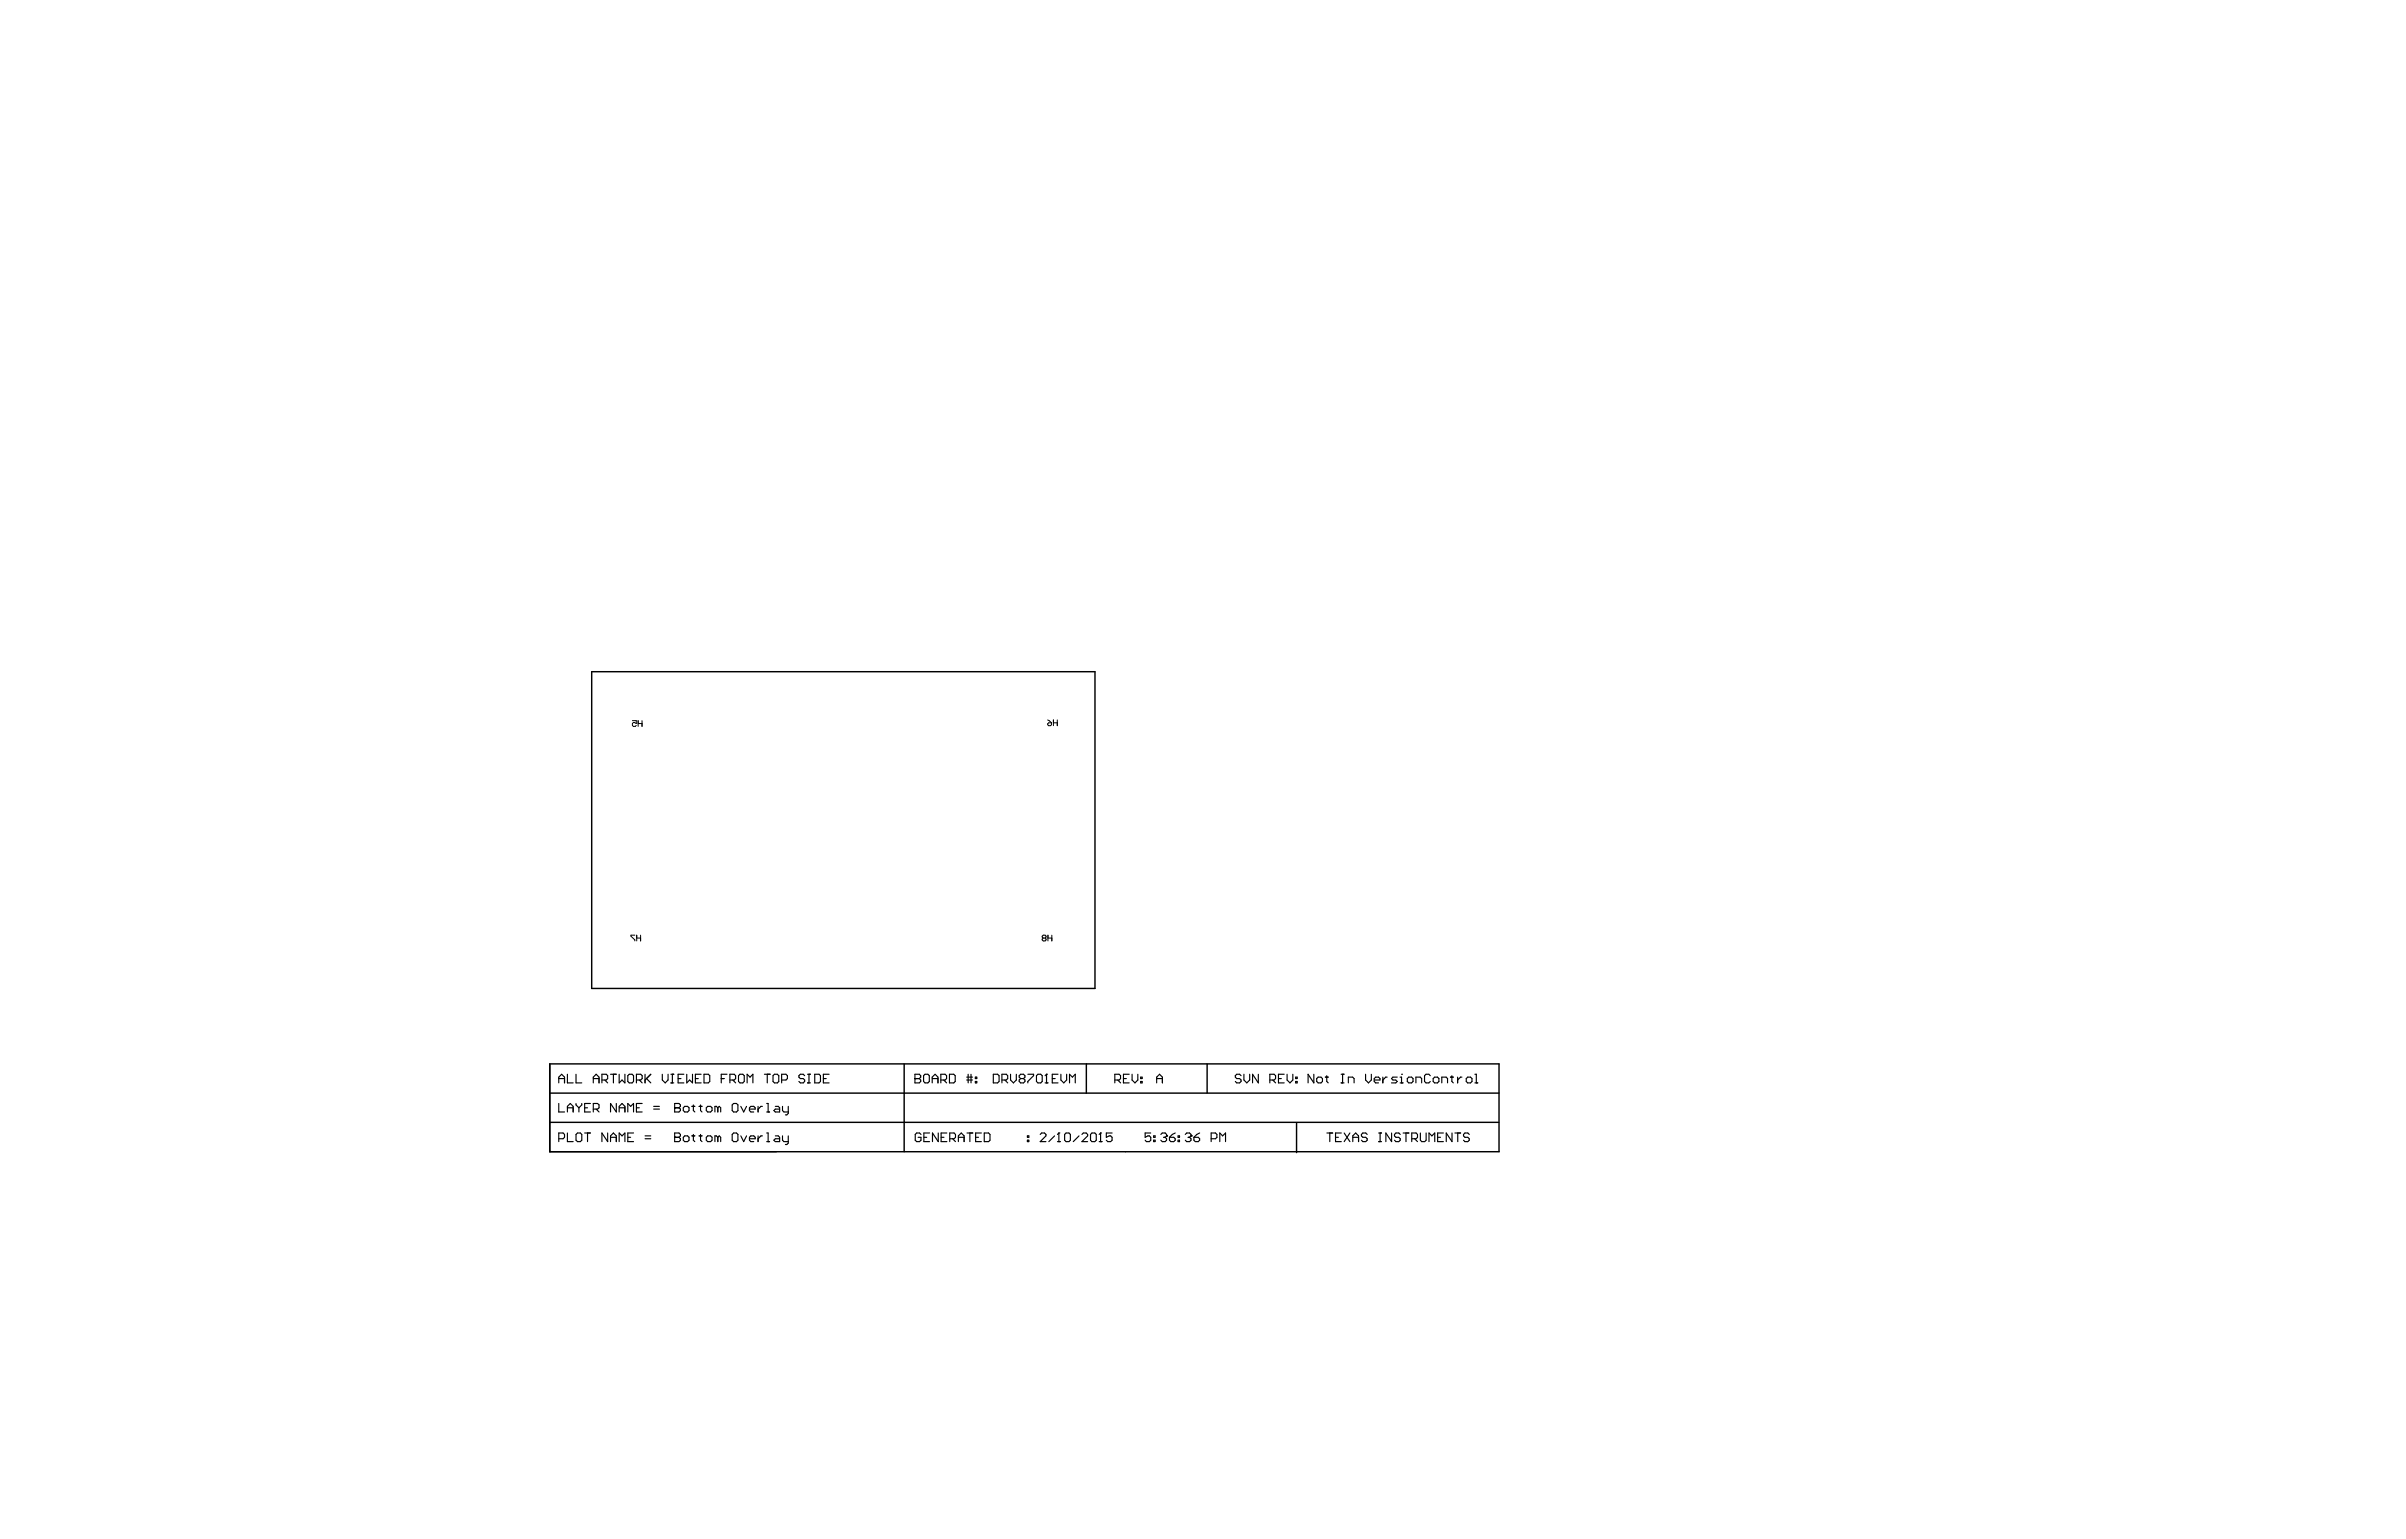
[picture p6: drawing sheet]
<svg xmlns="http://www.w3.org/2000/svg" width="424mm" height="271mm" viewBox="0 0 424 271" stroke-linecap="round" stroke-linejoin="round" font-family="sans-serif">
<path d="M104.2 118.3h88.6v55.7h-88.6zM96.8 187.3h167.2v15.5h-167.2zM96.8 197.6h167.1M96.8 192.4h167.2M159.2 187.3v15.5M191.3 187.3v5.1M212.6 187.3v5.1M228.3 197.8v5.1" fill="none" stroke="#000" stroke-width=".25"/>
<g fill="none" stroke="#000" stroke-width=".2">
<path d="M98.4 189.9h1M98.4 190.6v-1l.5-.5 .5 .5v1M98.4 194.3v1.5h1M99.9 189.1v1.5h1M99.9 195.8v-1l.5-.5 .5 .5v1M99.9 199.5v1.5h1M99.9 195h1M101.4 189.1v1.5h1M101.4 194.3v.2l.5 .5M101.7 199.5h.5l.2 .2v1l-.2 .3h-.5l-.3-.3v-1zM101.9 195v.8M102.4 194.3v.2l-.5 .5"/>
<path d="M103 199.5h1M103 195h.5M103.5 199.5v1.5M104 194.3h-1v1.5h1M104.5 189.9h1M104.5 195.3h.7l.3-.3v-.5l-.3-.2h-.7v1.5M104.5 190.6v-1l.5-.5 .5 .5v1M105 195.3l.5 .5M106 190.1h.8l.2-.2v-.5l-.2-.3h-.8v1.5M106.5 190.1l.5 .5M107 199.5v1.5l-1-1.5v1.5M107.5 189.1h1"/>
<path d="M108 189.1v1.5M108.5 194.3v1.5l-1-1.5v1.5M109 189.1v1.5l.5-.5 .5 .5v-1.5M109 195.8v-1l.5-.5 .5 .5v1M109 195h1M110.6 195.8v-1.5l.5 .5 .5-.5v1.5M110.8 189.1h.5l.3 .3v1l-.3 .2h-.5l-.2-.2v-1zM111.6 199.5h-1v1.5h1M112.1 190.1h.7l.3-.2v-.5l-.3-.3h-.7v1.5M112.1 195h.5M112.6 190.1l.5 .5M113.1 194.3h-1v1.5h1"/>
<path d="M113.6 200h1M113.6 189.1v1.5M113.8 189.9l.8 .7M114.6 189.1l-1 1M115.1 195.3h1M115.1 194.8h1M116.6 189.1v1l.5 .5 .5-.5v-1M118.1 190.6h.6M118.1 189.1h.6M118.4 189.1v1.5M118.8 195h.1M118.8 199.5h.8l.2 .2v.3l-.2 .2 .2 .3v.2l-.2 .3h-.8z"/>
<path d="M118.8 194.3h.8l.2 .2v.3l-.2 .2 .2 .3v.2l-.2 .3h-.8zM118.8 195h.8M119.4 189.9h.5M120.4 189.1h-1v1.5h1M120.6 200h.5l.2 .2v.5l-.2 .3h-.5l-.3-.3v-.5zM120.6 194.8h.5l.2 .2v.5l-.2 .3h-.5l-.3-.3v-.5zM120.9 189.1v1.5l.5-.5 .5 .5v-1.5M121.8 200h.6M121.8 194.8h.6M122.1 194.5v1l.3 .3M122.1 199.7v1l.3 .3M122.5 189.9h.5"/>
<path d="M123.1 200h.5M123.1 194.8h.5M123.4 194.5v1l.2 .3M123.4 199.7v1l.2 .3M123.5 189.1h-1v1.5h1M124 189.1h.7l.3 .3v1l-.3 .2h-.7zM124.6 200h.5l.3 .2v.5l-.3 .3h-.5l-.2-.3v-.5zM124.6 194.8h.5l.3 .2v.5l-.3 .3h-.5l-.2-.3v-.5zM126.4 195l-.3-.2h-.2v1M126.4 195v.8M126.4 195l.3-.2 .2 .2v.8M127 189.9h.5"/>
<path d="M128 189.1h-1v1.5M128.5 190.1h.8l.2-.2v-.5l-.2-.3h-.8v1.5M129 190.1l.5 .5M129.2 199.5h.5l.2 .2v1l-.2 .3h-.5l-.3-.3v-1zM129.2 194.3h.5l.2 .2v1l-.2 .3h-.5l-.3-.3v-1zM130.3 189.1h.5l.3 .3v1l-.3 .2h-.5l-.3-.2v-1zM130.5 200l.5 1 .5-1M130.5 194.8l.5 1 .5-1M131.6 190.6v-1.5l.5 .5 .5-.5v1.5M132 195.3h1v-.3l-.3-.2h-.5l-.2 .2v.5l.2 .3h.5M133.5 194.8v1M133.5 200v1"/>
<path d="M134.3 200h-.3l-.5 .5M134.3 194.8h-.3l-.5 .5M134.6 189.1h1M135 199.5h.3v1.5M135 195.8h.5M135 194.3h.3v1.5M135.1 189.1v1.5M136.4 189.1h.5l.2 .3v1l-.2 .2h-.5l-.3-.2v-1zM136.5 200h.5l.3 .2v.8h-.8l-.2-.3 .2-.2h.8M136.5 194.8h.5l.3 .2v.8h-.8l-.2-.3 .2-.2h.8M137.6 190.1h.8l.3-.2v-.5l-.3-.3h-.8v1.5M137.8 200v.7l.3 .3h.7"/>
<path d="M137.8 194.8v.7l.3 .3h.7M138.8 194.8v1.2l-.2 .3h-.3M138.8 200v1.2l-.2 .3h-.3M141.7 189.4l-.3-.3h-.5l-.2 .3v.2l.2 .3h.5l.3 .2v.3l-.3 .2h-.5l-.2-.2M142.2 190.6h.5M142.2 189.1h.5M142.5 189.1v1.5M143.5 189.1h.7l.3 .3v1l-.3 .2h-.7zM145 189.9h.5M146 189.1h-1v1.5h1M161.1 189.9h.1M161.1 189.1h.8l.2 .3v.2l-.2 .3 .2 .2v.3l-.2 .2h-.8z"/>
<path d="M161.1 189.9h.8M162.2 199.7l-.3-.2h-.5l-.2 .2v1l.2 .3h.5l.3-.3v-.5h-.5M162.9 189.1h.5l.3 .3v1l-.3 .2h-.5l-.3-.2v-1zM163.7 199.5h-1v1.5h1M164.2 189.9h1M164.2 190.6v-1l.5-.5 .5 .5v1M165.2 199.5v1.5l-1-1.5v1.5M165.7 190.1h.7l.3-.2v-.5l-.3-.3h-.7v1.5M166.2 190.1l.5 .5M166.7 199.5h-1v1.5h1M167.2 189.1h.8l.2 .3v1l-.2 .2h-.8zM170.2 189.6h1"/>
<path d="M170.2 190.1h1M170.3 199.5h1M170.5 189.1v1.5M170.8 199.5v1.5M171 189.1v1.5M171.8 190.4h.2v.2h-.2zM171.8 189.6h.2v.3h-.2zM172.8 199.5h-1v1.5h1M173.3 199.5h.8l.2 .2v1l-.2 .3h-.8zM174.9 189.1h.8l.2 .3v1l-.2 .2h-.8zM176.4 190.1h.8l.3-.2v-.5l-.3-.3h-.8v1.5M176.9 190.1l.6 .5"/>
<path d="M178 189.1v1l.5 .5 .5-.5v-1M179.7 189.9l-.2 .2v.3l.2 .2h.5l.3-.2v-.3l-.3-.2M179.7 189.9l-.2-.3v-.2l.2-.3h.5l.3 .3v.2l-.3 .3M179.7 189.9h.5M180.9 200h.3v.2h-.3zM181 189.1h1v.3l-1 1v.2M182.8 189.1h.5l.2 .3v1l-.2 .2h-.5l-.3-.2v-1zM183.2 199.7l.2-.2h.5l.3 .2v.3l-1 1h1M184 190.6h.5M184.3 189.1h.1M184.3 189.1v1.5M184.3 189.1l-.3 .3"/>
<path d="M185.3 189.9h.5M185.7 200l-1 1M186.3 189.1h-1v1.5h1M186.5 199.5h.1M186.5 199.5v1.5M186.5 199.5l-.3 .2M186.8 189.1v1l.5 .5 .5-.5v-1M187.7 199.5h.5l.3 .2v1l-.3 .3h-.5l-.2-.3v-1zM188.3 190.6v-1.5l.5 .5 .6-.5v1.5M190 200l-1 1M190.5 199.7l.3-.2h.5l.2 .2v.3l-1 1h1M192.3 199.5h.5l.2 .2v1l-.2 .3h-.5l-.3-.3v-1z"/>
<path d="M193.8 199.5h.1M193.8 199.5l-.2 .2M193.8 199.5v1.5M195.8 199.5h-1v.7l.8-.2 .2 .2v.5l-.2 .3h-.5l-.3-.3M196.3 190.1h.8l.2-.2v-.5l-.2-.3h-.8v1.5M196.8 190.1l.5 .5M197.8 189.9h.5M198.8 189.1h-1v1.5h1M199.4 189.1v1l.5 .5 .5-.5v-1M200.9 190.4h.2v.2h-.2zM200.9 189.6h.2v.3h-.2zM202.6 199.5h-.9v.7l.4-.2h.3l.2 .2v.5l-.2 .3h-.5l-.2-.3"/>
<path d="M203.2 200h.2v.2h-.2zM203.7 190.6v-1l.5-.5 .5 .5v1M203.7 189.9h1M204.4 199.7l.3-.2h.5l.2 .2v.3M205.4 200h.1M205.4 200l-.2 .2M206.9 199.5l-.5 .2-.5 .5M207.5 200h.2v.2h-.2zM208.7 199.7l.3-.2h.5l.2 .2v.3M209.7 200h.1M209.7 200l-.2 .2M211.3 199.5l-.6 .2-.5 .5"/>
<path d="M218.5 189.4l-.2-.3h-.5l-.3 .3v.2l.3 .3h.5l.2 .2v.3l-.2 .2h-.5l-.3-.2M219.1 189.1v1l.5 .5 .5-.5v-1M221.6 189.1v1.5l-1-1.5v1.5M223.6 190.1h.8l.2-.2v-.5l-.2-.3h-.8v1.5M224.1 190.1l.5 .5M225.1 189.9h.5M226.1 189.1h-1v1.5h1M226.6 189.1v1l.6 .5 .5-.5v-1M228.2 190.4h.2v.2h-.2zM228.2 189.6h.2v.3h-.2zM231.4 189.1v1.5l-1.1-1.5v1.5M232.1 189.6h.5l.3 .3v.5l-.3 .2h-.5l-.2-.2v-.5z"/>
<path d="M233.4 189.6h.5M233.6 189.4v1l.3 .2M233.7 199.5h1M234.2 199.5v1.5M236.2 190.6h.5M236.2 189.1h.5M236.2 199.5h-1v1.5h1M236.4 189.1v1.5M236.7 199.5l1 1.5M237.4 190.6v-1h.8l.2 .3v.7M237.7 199.5l-1 1.5M240.5 189.1v1l.5 .5 .5-.5v-1"/>
<path d="M240.8 199.7l-.3-.2h-.5l-.3 .2v.3l.3 .2h.5l.3 .3v.2l-.3 .3h-.5l-.3-.3M242 190.1h1v-.2l-.2-.3h-.6l-.2 .3v.5l.2 .2h.6M242.8 199.5h.5M243 199.5v1.5M243.5 189.6v1M244.3 189.6h-.3l-.5 .5M245.1 199.5v1.5l-1.1-1.5v1.5M246 189.6h-.7l-.3 .3 .3 .2h.5l.2 .3-.2 .2h-.8M246.6 190.6h.5M246.6 189.6h.2v1M246.6 199.7l-.3-.2h-.5l-.2 .2v.3l.2 .2h.5l.3 .3v.2l-.3 .3h-.5l-.2-.3M246.8 189.1h.1"/>
<path d="M247.1 199.5h1M247.6 199.5v1.5M248.1 189.6h.5l.2 .3v.5l-.2 .2h-.5l-.3-.2v-.5zM249.3 190.6v-1h.8l.2 .3v.7M250.1 199.5v1.2l.3 .3h.5l.2-.3v-1.2M251.9 189.4l-.3-.3h-.5l-.2 .3v1l.2 .2h.5l.3-.2M252.6 189.6h.5l.3 .3v.5l-.3 .2h-.5l-.2-.2v-.5zM253.9 190.6v-1h.8l.2 .3v.7M254.2 199.5h-1v1.5h1M255.4 189.6h.5M255.7 189.4v1l.2 .2M255.7 199.5v1.5l-1-1.5v1.5"/>
<path d="M256.2 199.5h1M256.7 189.6v1M256.7 199.5v1.5M257.4 189.6h-.2l-.5 .5M258.5 189.6h.5l.2 .3v.5l-.2 .2h-.5l-.3-.2v-.5zM258.7 199.7l-.2-.2h-.5l-.3 .2v.3l.3 .2h.5l.2 .3v.2l-.2 .3h-.5l-.3-.3M259.7 190.6h.5M259.7 189.1h.3v1.5M98.4 200.5h.8l.2-.3v-.5l-.2-.2h-.8v1.5M107.5 201v-1l.5-.5 .5 .5v1M107.5 200.2h1M109 201v-1.5l.5 .5 .5-.5v1.5"/>
<path d="M110.6 200.2h.5M113.6 200.5h1M118.8 200.2h.1M118.8 200.2h.8M126.4 200.2l-.3-.2h-.2v1M126.4 200.2v.8M126.4 200.2l.3-.2 .2 .2v.8M132 200.5h1v-.3l-.3-.2h-.5l-.2 .2v.5l.2 .3h.5M135 201h.5M162.7 200.2h.5M165.7 200.2h.5M167.2 200.5h.8l.3-.3v-.5l-.3-.2h-.8v1.5"/>
<path d="M167.8 200.5l.5 .5M168.8 200.2h1M168.8 201v-1l.5-.5 .5 .5v1M171.8 200.2h.5M180.9 200.7h.3v.3h-.3zM186.2 201h.5M193.6 201h.5M203.2 200.7h.2v.3h-.2zM204.9 200.2h.3M205.2 200.2l.2 .3v.2l-.2 .3h-.5l-.3-.3M205.9 200.2h.8l.2 .3v.2l-.2 .3h-.5l-.3-.3zM207.5 200.7h.2v.3h-.2z"/>
<path d="M209.2 200.2h.3M209.5 200.2l.2 .3v.2l-.2 .3h-.5l-.3-.3M210.2 200.2h.8l.3 .3v.2l-.3 .3h-.5l-.3-.3zM213.3 200.5h.7l.3-.3v-.5l-.3-.2h-.7v1.5M214.8 201v-1.5l.5 .5 .5-.5v1.5M235.2 200.2h.5M238.2 200.2h1M238.2 201v-1l.5-.5 .5 .5v1M242.8 201h.5M248.6 200.5h.8l.2-.3v-.5l-.2-.2h-.8v1.5M249.1 200.5l.5 .5M251.6 201v-1.5l.5 .5 .6-.5v1.5"/>
<path d="M253.2 200.2h.5"/>
</g>
<g fill="none" stroke="#000" stroke-width=".18">
<path d="M111.4 126.9h.6v.5l-.3-.2-.3 .2v.3l.1 .2h.4l.1-.2M112.4 127.4h.7M112.4 126.9v1M113.1 126.9v1M184.5 126.7l.7 .5M184.7 127.2h.5v.4l-.2 .2h-.3l-.2-.2zM185.5 127.2h.7M185.5 126.7v1.1M186.2 126.7v1.1M111.8 164.6h-.7v.2l.7 .7v.1M112.1 165.1h.7M112.1 164.6v1"/>
<path d="M112.8 164.6v1M183.7 165.1h.3M183.7 165.1l-.2-.1 .2-.4h.3l.2 .2-.2 .3M183.7 165.1l-.2 .2 .2 .3h.3l.2-.1-.2-.4M184.5 165.1h.7M184.5 164.6v1M185.2 164.6v1"/>
</g>
</svg>
